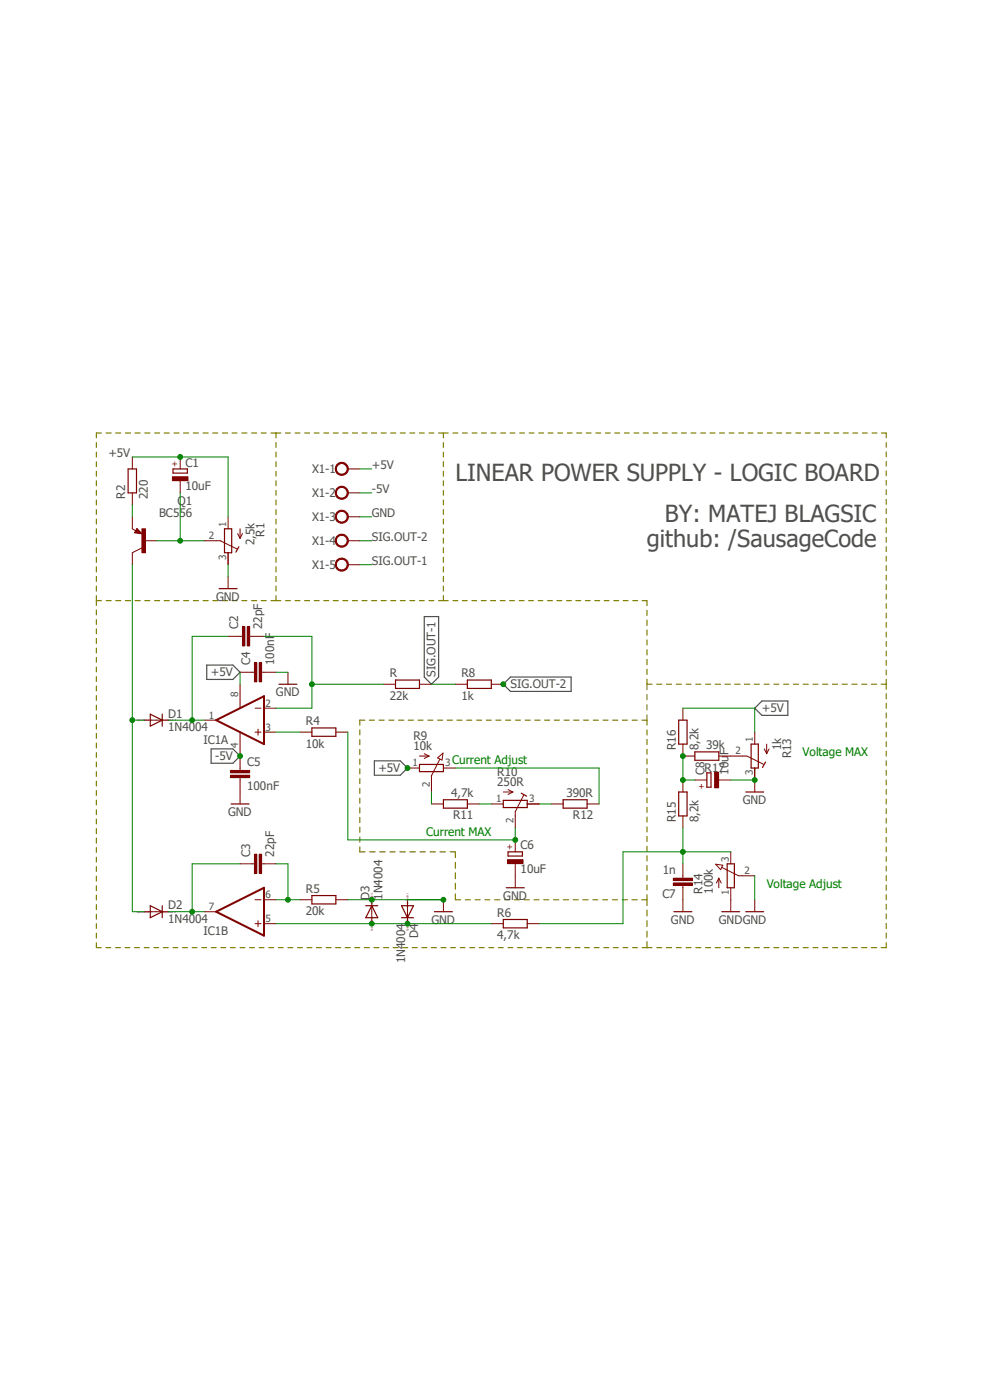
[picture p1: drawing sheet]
<svg xmlns="http://www.w3.org/2000/svg" width="210mm" height="297mm" viewBox="0 0 210 297" stroke-linecap="round" stroke-linejoin="round" font-family="sans-serif">
<defs><g id="words">
<g font-size="5" fill="#505050">
<text x="96.6" y="102">LINEAR POWER SUPPLY - LOGIC BOARD</text>
<text x="141.1" y="110.7">BY: MATEJ BLAGSIC</text>
<text x="137.2" y="116">github: /SausageCode</text>
</g>
<g font-size="2.5" fill="#505050">
<text x="23" y="96.9">+5V</text>
<text x="39.4" y="99">C1</text>
<text x="66.2" y="100.4">X1-1</text>
<text x="78.9" y="99.5">+5V</text>
<text x="26.6" y="105.8" transform="rotate(-90 26.6 105.8)">R2</text>
<text x="31.4" y="105.8" transform="rotate(-90 31.4 105.8)">220</text>
<text x="37.6" y="107.1">Q1</text>
<text x="39.4" y="104.1">10uF</text>
<text x="66.2" y="105.5">X1-2</text>
<text x="78.9" y="104.6">-5V</text>
<text x="33.7" y="109.6">BC556</text>
<text x="56.1" y="113.8" transform="rotate(-90 56.1 113.8)">R1</text>
<text x="66.2" y="110.5">X1-3</text>
<text x="78.9" y="109.6">GND</text>
<text x="54" y="115.6" transform="rotate(-90 54 115.6)">2,5k</text>
<text x="66.2" y="115.6">X1-4</text>
<text x="78.9" y="119.8">SIG.OUT-1</text>
<text x="78.9" y="114.7">SIG.OUT-2</text>
<text x="66.2" y="120.7">X1-5</text>
<text x="45.8" y="127.4">GND</text>
<text x="50.5" y="133.5" transform="rotate(-90 50.5 133.5)">C2</text>
<text x="55.6" y="133.5" transform="rotate(-90 55.6 133.5)">22pF</text>
<text x="44.7" y="143.5">+5V</text>
<text x="53.1" y="141.1" transform="rotate(-90 53.1 141.1)">C4</text>
<text x="58.2" y="141.1" transform="rotate(-90 58.2 141.1)">100nF</text>
<text x="82.7" y="143.7">R</text>
<text x="92.4" y="143.6" transform="rotate(-90 92.4 143.6)">SIG.OUT-1</text>
<text x="97.9" y="143.7">R8</text>
<text x="58.5" y="147.7">GND</text>
<text x="82.7" y="148.5">22k</text>
<text x="97.9" y="148.5">1k</text>
<text x="108.3" y="146.1">SIG.OUT-2</text>
<text x="35.7" y="155.1">1N4004</text>
<text x="35.7" y="152.3">D1</text>
<text x="64.9" y="153.8">R4</text>
<text x="161.6" y="151.1">+5V</text>
<text x="43.1" y="157.7">IC1A</text>
<text x="45.7" y="161.3">-5V</text>
<text x="64.9" y="158.6">10k</text>
<text x="87.7" y="159.1">10k</text>
<text x="87.7" y="157">R9</text>
<text x="143.4" y="159.1" transform="rotate(-90 143.4 159.1)">R16</text>
<text x="148.2" y="159.1" transform="rotate(-90 148.2 159.1)">8,2k</text>
<text x="149.8" y="158.9">39k</text>
<text x="165.7" y="159.2" transform="rotate(-90 165.7 159.2)">1k</text>
<text x="167.9" y="160.9" transform="rotate(-90 167.9 160.9)">R13</text>
<text x="52.5" y="167.6">100nF</text>
<text x="52.5" y="162.6">C5</text>
<text x="80.3" y="163.8">+5V</text>
<text x="105.5" y="166.8">250R</text>
<text x="105.5" y="164.6">R10</text>
<text x="149.4" y="164.3" transform="rotate(-90 149.4 164.3)">C8</text>
<text x="149.5" y="163.7">R17</text>
<text x="154.5" y="164.3" transform="rotate(-90 154.5 164.3)">10uF</text>
<text x="48.4" y="173.1">GND</text>
<text x="95.7" y="169">4,7k</text>
<text x="96.1" y="173.8">R11</text>
<text x="120.2" y="169">390R</text>
<text x="121.5" y="173.8">R12</text>
<text x="157.6" y="170.6">GND</text>
<text x="143.4" y="174.4" transform="rotate(-90 143.4 174.4)">R15</text>
<text x="148.2" y="174.4" transform="rotate(-90 148.2 174.4)">8,2k</text>
<text x="53.1" y="181.7" transform="rotate(-90 53.1 181.7)">C3</text>
<text x="58.2" y="181.7" transform="rotate(-90 58.2 181.7)">22pF</text>
<text x="110.4" y="185.3">10uF</text>
<text x="110.4" y="180.2">C6</text>
<text x="140.6" y="185.4">1n</text>
<text x="64.9" y="189.4">R5</text>
<text x="78.4" y="190.9" transform="rotate(-90 78.4 190.9)">D3</text>
<text x="81.2" y="190.9" transform="rotate(-90 81.2 190.9)">1N4004</text>
<text x="106.8" y="190.9">GND</text>
<text x="140.5" y="190.5">C7</text>
<text x="149.1" y="189.6" transform="rotate(-90 149.1 189.6)">R14</text>
<text x="151.2" y="189.6" transform="rotate(-90 151.2 189.6)">100k</text>
<text x="35.7" y="195.7">1N4004</text>
<text x="35.7" y="192.9">D2</text>
<text x="64.9" y="194.2">20k</text>
<text x="91.5" y="196">GND</text>
<text x="105.5" y="194.4">R6</text>
<text x="142.3" y="196">GND</text>
<text x="152.5" y="196">GNDGND</text>
<text x="43.1" y="198.4">IC1B</text>
<text x="88.7" y="199" transform="rotate(-90 88.7 199)">D4</text>
<text x="105.5" y="199.3">4,7k</text>
<text x="85.9" y="204.4" transform="rotate(-90 85.9 204.4)">1N4004</text>
</g>
<g font-size="2.5" fill="#008000">
<text x="170.3" y="160.4">Voltage MAX</text>
<text x="95.9" y="162.2">Current Adjust</text>
<text x="90.4" y="177.4">Current MAX</text>
<text x="162.6" y="188.3">Voltage Adjust</text>
</g>
<g font-size="2.1" fill="#505050">
<text x="48" y="111.8" transform="rotate(-90 48 111.8)">1</text>
<text x="44.3" y="114.3">2</text>
<text x="48" y="118.7" transform="rotate(-90 48 118.7)">3</text>
<text x="50.5" y="147.9" transform="rotate(-90 50.5 147.9)">8</text>
<text x="56.3" y="149.9">2</text>
<text x="44.3" y="152.4">1</text>
<text x="56.3" y="155">3</text>
<text x="50.5" y="158.8" transform="rotate(-90 50.5 158.8)">4</text>
<text x="156" y="160.1">2</text>
<text x="159.7" y="157.5" transform="rotate(-90 159.7 157.5)">1</text>
<text x="87.5" y="162.6">1</text>
<text x="91.2" y="167" transform="rotate(-90 91.2 167)">2</text>
<text x="94.4" y="162.6">3</text>
<text x="159.7" y="164.4" transform="rotate(-90 159.7 164.4)">3</text>
<text x="105.3" y="170.2">1</text>
<text x="112.2" y="170.2">3</text>
<text x="109" y="174.6" transform="rotate(-90 109 174.6)">2</text>
<text x="154.6" y="182.9" transform="rotate(-90 154.6 182.9)">3</text>
<text x="157.9" y="185.4">2</text>
<text x="56.3" y="190.5">6</text>
<text x="154.6" y="189.8" transform="rotate(-90 154.6 189.8)">1</text>
<text x="44.3" y="193">7</text>
<text x="56.3" y="195.6">5</text>
</g>
<g font-size="1.8" fill="#800000">
<text x="37.6" y="99.1" transform="rotate(-90 37.6 99.1)">+</text>
<text x="148.2" y="167.3">+</text>
<text x="108.7" y="180.3" transform="rotate(-90 108.7 180.3)">+</text>
</g>
<g font-size=".6" fill="#800080">
<text x="29" y="153">SpiceOrder 1</text>
<text x="34.1" y="153">SpiceOrder 2</text>
<text x="29" y="193.6">SpiceOrder 1</text>
<text x="34.1" y="193.6">SpiceOrder 2</text>
<text x="79.1" y="197.5" transform="rotate(-90 79.1 197.5)">SpiceOrder 1</text>
<text x="79.1" y="192.5" transform="rotate(-90 79.1 192.5)">SpiceOrder 2</text>
<text x="86.7" y="197.6" transform="rotate(-90 86.7 197.6)">SpiceOrder 2</text>
<text x="86.7" y="192.5" transform="rotate(-90 86.7 192.5)">SpiceOrder 1</text>
</g>
</g></defs>
<path d="M20.3 91.7l169.2 113.6M189.5 91.7l-169.2 113.6" fill="none" stroke="#fff" stroke-width=".21"/>
<g fill="none" stroke="#808000" stroke-width=".25">
<path d="M20.4 93.9v1M20.4 95.9v1M20.4 98v1M20.4 100v1M21.5 91.9h-1.1v1M22.5 91.9h1.1M24.6 91.9h1M26.6 91.9h1.1M28.7 91.9h1M30.7 91.9h1.1M32.8 91.9h1.1M34.8 91.9h1.1"/>
<path d="M36.9 91.9h1.1M38.9 91.9h1.1M41 91.9h1.1M43.1 91.9h1.1M45.1 91.9h1.1M47.2 91.9h1.1M49.2 91.9h1.1M51.3 91.9h1.1M53.4 91.9h1M55.4 91.9h1.1M57.5 91.9h2.1M58.5 91.9v1"/>
<path d="M58.5 93.9v1M58.5 95.9v1M58.5 98v1M58.5 100v1M60.6 91.9h1M62.6 91.9h1M64.6 91.9h1.1M66.7 91.9h1M68.7 91.9h1M70.7 91.9h1.1M72.7 91.9h1.1M74.8 91.9h1"/>
<path d="M76.8 91.9h1.1M78.8 91.9h1.1M80.9 91.9h1M82.9 91.9h1M84.9 91.9h1.1M87 91.9h1M89 91.9h1M91 91.9h1M93 91.9h2.1M94.1 91.9v1M94.1 93.9v1M94.1 95.9v1"/>
<path d="M94.1 98v1M94.1 100v1M96.1 91.9h1M98.1 91.9h1M100.2 91.9h1M102.2 91.9h1M104.2 91.9h1M106.2 91.9h1M108.2 91.9h1M110.2 91.9h1.1M112.3 91.9h1M114.3 91.9h1"/>
<path d="M116.3 91.9h1M118.3 91.9h1M120.4 91.9h1M122.3 91.9h1.1M124.4 91.9h1M126.4 91.9h1M128.4 91.9h1.1M130.4 91.9h1M132.5 91.9h1M134.5 91.9h1M136.5 91.9h1M138.5 91.9h1"/>
<path d="M140.5 91.9h1.1M142.6 91.9h1M144.6 91.9h1M146.6 91.9h1M148.6 91.9h1M150.6 91.9h1.1M152.7 91.9h1M154.7 91.9h1M156.7 91.9h1M158.7 91.9h1M160.7 91.9h1.1M162.8 91.9h1"/>
<path d="M164.8 91.9h1M166.8 91.9h1M168.8 91.9h1M170.9 91.9h1M172.8 91.9h1.1M174.9 91.9h1M176.9 91.9h1M178.9 91.9h1.1M180.9 91.9h1M183 91.9h1M185 91.9h1M187 91.9h1v1"/>
<path d="M188 93.9v1M188 95.9v1M188 97.9v1M188 99.9v1M20.4 102v1M20.4 104.1v1M20.4 106.1v1M20.4 108.1v1M20.4 110.2v1M20.4 112.2v1M20.4 114.2v1M20.4 116.2v1.1"/>
<path d="M20.4 118.2v1.1M58.5 102v1M58.5 104.1v1M58.5 106.1v1M58.5 108.1v1M58.5 110.2v1M58.5 112.2v1M58.5 114.2v1M58.5 116.2v1.1M58.5 118.2v1.1M94.1 102v1M94.1 104.1v1"/>
<path d="M94.1 106.1v1M94.1 108.1v1M94.1 110.2v1M94.1 112.2v1M94.1 114.2v1M94.1 116.2v1.1M94.1 118.2v1.1M188 101.9v1M188 103.9v1M188 106v1M188 107.9v1.1M188 110v1"/>
<path d="M188 112v1M188 114v1M188 116v1M188 118v1M20.4 120.3v1M20.4 122.3v1.1M20.4 124.3v1.1M20.4 126.4v2M20.4 129.4v1M20.4 131.4v1.1M20.4 133.4v1.1M20.4 135.5v1"/>
<path d="M20.4 137.5v1M20.4 139.5v1M20.4 127.4h1.1M22.5 127.4h1.1M24.6 127.4h1M26.6 127.4h1.1M28.7 127.4h1M30.7 127.4h1.1M32.8 127.4h1.1M34.8 127.4h1.1M36.9 127.4h1.1M38.9 127.4h1.1"/>
<path d="M41 127.4h1.1M43.1 127.4h1.1M45.1 127.4h1.1M47.2 127.4h1.1M49.2 127.4h1.1M51.3 127.4h1.1M53.4 127.4h1M55.4 127.4h1.1M57.5 127.4h2.1M58.5 120.3v1M58.5 122.3v1.1M58.5 124.3v1.1"/>
<path d="M58.5 126.4v1M60.6 127.4h1M62.6 127.4h1M64.6 127.4h1.1M66.7 127.4h1M68.7 127.4h1M70.7 127.4h1.1M72.7 127.4h1.1M74.8 127.4h1M76.8 127.4h1.1M78.8 127.4h1.1M80.9 127.4h1"/>
<path d="M82.9 127.4h1M84.9 127.4h1.1M87 127.4h1M89 127.4h1M91 127.4h1M93 127.4h2.1M94.1 120.3v1M94.1 122.3v1.1M94.1 124.3v1.1M94.1 126.4v1M96.1 127.4h1M98.1 127.4h1"/>
<path d="M100.1 127.4h1M102.1 127.4h1M104.1 127.4h1M106.1 127.4h1M108.1 127.4h1M110.2 127.4h1M112.1 127.4h1.1M114.2 127.4h.9M116.2 127.4h1M118.2 127.4h1M120.2 127.4h1M122.2 127.4h1"/>
<path d="M124.2 127.4h1M126.2 127.4h1M128.2 127.4h1M130.2 127.4h1M132.2 127.4h1M134.2 127.4h1.1M136.2 127.4h1v1.1M137.2 129.5v1.1M137.2 131.6v1.1M137.2 133.6v1.1M137.2 135.8v1M137.2 137.8v1.1"/>
<path d="M137.2 139.9v1.1M188 120v1M188 122v1.1M188 124v1.1M188 126.1v1M188 128.1v1M188 130.1v1M188 132.1v1M188 134.1v1M188 136.1v1M188 138.1v1M20.4 141.5v1"/>
<path d="M20.4 143.6v1M20.4 145.5v1.1M20.4 147.6v1M20.4 149.6v1M20.4 151.6v1M20.4 153.6v1M20.4 155.6v1M20.4 157.6v1.1M20.4 159.7v1M76.3 154.9v1M76.3 156.9v1.1M76.3 159v1.1"/>
<path d="M77.4 152.8h-1.1v1M78.4 152.8h1M80.4 152.8h1.1M82.5 152.8h1.1M84.6 152.8h1M86.6 152.8h1.1M88.7 152.8h1M90.8 152.8h1M92.8 152.8h1.1M94.9 152.8h1.1M96.9 152.8h1.1M99 152.8h1.1"/>
<path d="M101.1 152.8h1.1M103.2 152.8h1M105.2 152.8h1.1M107.3 152.8h1M109.3 152.8h1.1M111.4 152.8h1.1M113.5 152.8h1.1M115.5 152.8h1.1M117.6 152.8h1.1M119.7 152.8h1M121.7 152.8h1.1M123.8 152.8h1"/>
<path d="M125.9 152.8h1M127.9 152.8h1.1M130 152.8h1.1M132 152.8h1.1M134.1 152.8h1.1M136.2 152.8h1v1M137.2 144.1v1.1h1.1M137.2 142v1.1M137.2 154.9v1M137.2 156.9v1M137.2 159v1M139.3 145.2h1.1"/>
<path d="M141.4 145.2h1.1M143.5 145.2h1M145.5 145.2h1.1M147.6 145.2h1.1M149.7 145.2h1M151.7 145.2h1.1M153.8 145.2h1.1M155.9 145.2h1.1M157.9 145.2h1.1M160 145.2h1.1M162.1 145.2h1.1M164.2 145.2h1"/>
<path d="M166.2 145.2h1.1M168.3 145.2h1.1M170.4 145.2h1M172.5 145.2h1M174.5 145.2h1.1M176.6 145.2h1.1M178.6 145.2h1.1M180.7 145.2h1.1M182.8 145.2h1.1M184.9 145.2h1.1M186.9 145.2h1.1M188 140.1v1"/>
<path d="M188 142.2v1M188 144.1v2.1M188 147.2v1.1M188 149.2v1.1M188 151.3v1M188 153.3v1M188 155.3v1M188 157.4v1M188 159.4v1M20.4 161.7v1M20.4 163.7v1M20.4 165.7v1.1"/>
<path d="M20.4 167.7v1M20.4 169.8v1M20.4 171.8v1M20.4 173.8v1M20.4 175.8v1M20.4 177.8v1.1M20.4 179.8v1M76.3 179.7v1h1.1M76.3 161v1.1M76.3 163.1v1.1M76.3 165.2v1M76.3 167.3v1"/>
<path d="M76.3 169.3v1.1M76.3 171.4v1.1M76.3 173.4v1.1M76.3 175.5v1.1M76.3 177.6v1M137.2 161v1.1M137.2 163.1v1M137.2 165.1v1.1M137.2 167.2v1M137.2 169.2v1.1M137.2 171.3v1M137.2 173.4v1"/>
<path d="M137.2 175.4v1.1M137.2 177.5v1M137.2 179.5v1.1M188 161.4v1M188 163.4v1.1M188 165.5v1M188 167.5v1M188 169.5v1.1M188 171.6v1M188 173.6v1M188 175.6v1.1M188 177.7v1"/>
<path d="M188 179.7v1M20.4 181.9v1M20.4 183.9v1M20.4 185.9v1M20.4 187.9v1M20.4 189.9v1M20.4 191.9v1.1M20.4 194v1M20.4 196v1M20.4 198v1M78.4 180.7h1.2M80.6 180.7h1.1"/>
<path d="M82.7 180.7h1.1M84.8 180.7h1.2M87 180.7h1.1M89.1 180.7h1.1M91.2 180.7h1.2M93.3 180.7h1.2M95.5 180.7h1.1v1.2M96.6 189.7v1.2h1.1M96.6 183v1.2M96.6 185.2v1.2M96.6 187.4v1.2M98.7 190.9h1.1"/>
<path d="M100.8 190.9h1.1M102.9 190.9h1M104.9 190.9h1.1M107 190.9h1.1M109.1 190.9h1.1M111.2 190.9h1.1M113.3 190.9h1M115.4 190.9h1M117.4 190.9h1.1M119.5 190.9h1.1M121.6 190.9h1.1M123.7 190.9h1.1"/>
<path d="M125.8 190.9h1M127.8 190.9h1.1M129.9 190.9h1.1M132 190.9h1.1M134.1 190.9h1.1M136.1 190.9h1.1M137.2 181.6v1M137.2 183.6v1.1M137.2 185.7v1.1M137.2 187.7v1.1M137.2 189.8v2.3M137.2 193.1v1.2"/>
<path d="M137.2 195.3v1.3M137.2 197.6v1.2M137.2 199.8v1.2M188 181.7v1.1M188 183.8v1M188 185.8v1M188 187.8v1M188 189.8v1.1M188 191.9v1M188 193.9v1M188 195.9v1.1M188 198v1"/>
<path d="M188 200v1h-1.1M20.4 200v1h1.1M22.5 201h1M24.5 201h1M26.5 201h1.1M28.6 201h1M30.6 201h1M32.6 201h1.1M34.7 201h1M36.7 201h1M38.7 201h1.1M40.8 201h1"/>
<path d="M42.8 201h1M44.8 201h1M46.9 201h1M48.9 201h1M50.9 201h1M53 201h1M55 201h1M57 201h1M59.1 201h1M61.1 201h1M63.1 201h1M65.2 201h1"/>
<path d="M67.1 201h1.1M69.2 201h1M71.2 201h1.1M73.2 201h1.1M75.3 201h1M77.3 201h1.1M79.3 201h1.1M81.4 201h1M83.4 201h1.1M85.4 201h1.1M87.5 201h1M89.5 201h1.1"/>
<path d="M91.5 201h1.1M93.6 201h1M95.6 201h1M97.6 201h1M99.7 201h1M101.7 201h1M103.7 201h1M105.7 201h1.1M107.8 201h1M109.8 201h1M111.8 201h1.1M113.9 201h1"/>
<path d="M115.9 201h1M117.9 201h1.1M120 201h1M122 201h1M124 201h1.1M126.1 201h1M128.1 201h1M130.1 201h1M132.2 201h1M134.2 201h1M136.2 201h2.1M139.3 201h1.1"/>
<path d="M141.4 201h1.1M143.5 201h1M145.5 201h1.1M147.6 201h1.1M149.7 201h1M151.7 201h1.1M153.8 201h1.1M155.9 201h1.1M157.9 201h1.1M160 201h1.1M162.1 201h1.1M164.2 201h1"/>
<path d="M166.2 201h1.1M168.3 201h1.1M170.4 201h1M172.5 201h1M174.5 201h1.1M176.6 201h1.1M178.6 201h1.1M180.7 201h1.1M182.8 201h1.1M184.9 201h1.1"/>
</g>
<path d="M137.2 145.2v1.1M137.2 147.3v1.2M137.2 149.5v1.1M137.2 151.6v1.2" fill="none" stroke="#808000" stroke-width=".21"/>
<path d="M90 130.8h3v12.8l-1.5 1.6-1.5-1.6zM43.9 141.1h5.5l1.5 1.5-1.5 1.5h-5.5zM44.8 158.9h4.6l1.5 1.5-1.5 1.5h-4.6zM106.8 145.2l1.5-1.6h12.9v3.1h-12.9zM160.1 150.2l1.5-1.5h5.5v3.1h-5.5zM79.4 161.4h5.5l1.5 1.5-1.5 1.6h-5.5z" fill="none" stroke="#505050" stroke-width=".25"/>
<path d="M36.7 99.5h3.1v.9h-3.1zM47.6 112.2h1.5v5.1h-1.5zM50.7 116l-.7 1.1" fill="none" stroke="#800000" stroke-width=".25"/>
<path d="M43.3 114.7h3.4l3.5 1.8M48.4 109.6v2.6M48.4 117.3v2.5M50.4 113.2l.5 1M50.9 112.2v2M51.4 113.2l-.5 1" fill="none" stroke="#800000" stroke-width=".21"/>
<path d="M36.6 101.1h3.3v.9h-3.3z" fill-rule="evenodd" fill="#800000"/>
<path d="M38.2 96.9v2.6M28.1 112.2l.7 .4M29 112.1l1.1 1.1-1.6-.2zM30.1 116.2l-2 1.1M36.6 101.1h3.3v.9h-3.3zM38.2 102v2.6" fill="none" stroke="#800000" stroke-width=".21"/>
<path d="M29.1 112.8h.4l-.4-.2-.3 .3 1 .2-.7-.8-.4 .6" fill="none" stroke="#800000" stroke-width=".25"/>
<path d="M30.1 112.2h.8v5.1h-.8z" fill-rule="evenodd" fill="#800000"/>
<g fill="none" stroke="#800000" stroke-width=".21">
<path d="M28.1 96.9v2.6M28.1 104.6v2.5M28.1 109.6v2.6M28.1 117.3v2.5M30.1 112.2h.8v5.1h-.8zM30.6 114.7h2.5M50.9 135h.5M53 135h.5M30.6 152.8h5.1M43.3 152.8h2.5M54.1 155.3h1.3M54.1 150.2h1.3"/>
<path d="M54.7 154.7v1.3M56 155.3h2.5M56 150.2h2.5M30.6 193.4h5.1M43.3 193.4h2.5M54.1 196h1.3M54.1 190.9h1.3M54.7 195.3v1.3M56 196h2.5M56 190.9h2.5M78.9 190.9v5.1M86.4 190.9v5.1"/>
</g>
<path d="M27.2 99.5h1.8v5.1h-1.8zM31.9 151.5l2.5 1.3-2.5 1.3zM34.4 151.5v2.6M31.9 192.2l2.5 1.2-2.5 1.3zM34.4 192.2v2.5M77.6 192.2h2.5M78.9 192.2l1.2 2.5h-2.5zM85.2 192.2h2.5l-1.3 2.5zM85.2 194.7h2.5" fill="none" stroke="#800000" stroke-width=".25"/>
<path d="M45.8 152.8l10.2-5.1v10.2zM45.8 193.4l10.2-5.1v10.2z" fill="none" stroke="#800000" stroke-width=".42"/>
<path d="M52.5 133h.5v4h-.5z" fill-rule="evenodd" fill="#800000"/>
<path d="M52.5 133h.5v4h-.5z" fill="none" stroke="#800000" stroke-width=".21"/>
<path d="M51.4 133h.5v4h-.5z" fill-rule="evenodd" fill="#800000"/>
<path d="M48.4 135h2.5M51.4 133h.5v4h-.5zM53.5 135h2.5M53.5 183.3h.5M55.5 183.3h.5" fill="none" stroke="#800000" stroke-width=".21"/>
<path d="M55 181.2h.5v4.1h-.5z" fill-rule="evenodd" fill="#800000"/>
<path d="M55 181.2h.5v4.1h-.5z" fill="none" stroke="#800000" stroke-width=".21"/>
<path d="M54 181.2h.5v4.1h-.5z" fill-rule="evenodd" fill="#800000"/>
<g fill="none" stroke="#800000" stroke-width=".21">
<path d="M63.6 155.3h2.6M71.2 155.3h2.6M81.4 145.2h2.5M89 145.2h2.5M90 159.9l1 .5M96.6 145.2h2.5M104.2 145.2h2.6M86.4 162.9h2.6M89 160.4h2M91 160.4l-1 .5M92.8 160.8l1.2-1-.2 1.4zM93.3 161.1l-1.8 3.5v3.4"/>
<path d="M94.1 162.9h2.5M50.9 183.3h2.6M54 181.2h.5v4.1h-.5zM56 183.3h2.5M63.6 190.9h2.6M71.2 190.9h2.6M104.2 196h2.6M111.8 196h2.6"/>
</g>
<path d="M66.2 154.4h5v1.8h-5zM83.9 144.3h5.1v1.7h-5.1zM99.1 144.3h5.1v1.7h-5.1zM89 162.2h5.1v1.5h-5.1zM66.2 190h5v1.8h-5zM106.8 195.1h5v1.7h-5zM107.8 180.7h3v.9h-3z" fill="none" stroke="#800000" stroke-width=".25"/>
<path d="M107.7 182.4h3.3v.8h-3.3z" fill-rule="evenodd" fill="#800000"/>
<g fill="none" stroke="#800000" stroke-width=".21">
<path d="M160.1 155.3v2.6M162.1 158.9l.5 1M162.6 157.9v2M163.2 158.9l-.6 1M91.5 170.6h2.6M99.1 170.6h2.6M104.2 170.6h2.6M106.8 168h2M107.8 167.5l1 .5M108.8 168l-1 .5M109.3 178.2v2.5M111.1 168.7l-1.8 3.5v3.4"/>
<path d="M111.8 170.6h2.6M116.9 170.6h2.6M124.5 170.6h2.6M155 160.4h3.5l3.5 1.7M160.1 162.9v2.6M107.7 182.4h3.3v.8h-3.3zM109.3 183.3v2.5M144.9 185.8v.5M144.9 187.8v.5M151.8 183.3l1.5 .3-.4 .9zM152.5 186.3v2M152.5 186.3l-.5 1"/>
<path d="M152.5 186.3l.5 1M153.1 184l3.6 1.8h3.4M155 180.7v2.6M155 188.3v5.1"/>
</g>
<path d="M159.3 157.9h1.6v5h-1.6zM94.1 169.7h5v1.7h-5zM106.8 169.8h5v1.5h-5zM110.6 168.3l1.1 .6M119.5 169.7h5v1.7h-5zM162.4 161.7l-.6 1.1M153.1 193.4h3.8M154.3 183.3h1.5v5h-1.5z" fill="none" stroke="#800000" stroke-width=".25"/>
<path d="M142.8 186.3h4.1v.5h-4.1z" fill-rule="evenodd" fill="#800000"/>
<path d="M142.8 186.3h4.1v.5h-4.1z" fill="none" stroke="#800000" stroke-width=".21"/>
<path d="M142.8 187.3h4.1v.5h-4.1z" fill-rule="evenodd" fill="#800000"/>
<path d="M144.9 150.2v2.6M144.9 157.9v2.5h2.5M144.9 165.5v2.5M144.9 173.1v2.5M152.5 160.4h2.5M142.8 187.3h4.1v.5h-4.1zM144.9 183.3v2.5M144.9 188.3v5.1M160.1 190.9v2.5" fill="none" stroke="#800000" stroke-width=".21"/>
<path d="M144 152.8h1.8v5.1h-1.8zM147.4 159.5h5.1v1.8h-5.1zM144 168h1.8v5.1h-1.8zM149.9 164h.9v3h-.9zM143 193.4h3.8M158.2 193.4h3.8" fill="none" stroke="#800000" stroke-width=".25"/>
<path d="M151.6 163.8h.8v3.3h-.8z" fill-rule="evenodd" fill="#800000"/>
<path d="M48.4 122.3v2.6M50.9 145.2v5M50.9 155.3v5.1M147.4 165.5h2.5M151.6 163.8h.8v3.3h-.8zM152.5 165.5h2.5M160.1 165.5v2.5M94.1 190.9v2.5M109.3 185.8v2.5" fill="none" stroke="#800000" stroke-width=".21"/>
<path d="M46.5 124.9h3.8M158.2 168h3.8M92.2 193.4h3.8M107.4 188.3h3.8" fill="none" stroke="#800000" stroke-width=".25"/>
<path d="M71.4 98.6a1.4 1.4 0 0 1 2.3 .1 1.4 1.4 0 0 1-.7 2.1 1.4 1.4 0 0 1-1.9-1.3h.3a1.15 1.15 0 0 1 1.6-1 1.15 1.15 0 0 1 .2 1.9 1.15 1.15 0 0 1-1.8-.5v-.4h-.3z" fill-rule="evenodd" fill="#800000"/>
<path d="M71.4 98.6a1.4 1.4 0 0 1 2.3 .1 1.4 1.4 0 0 1-.7 2.1 1.4 1.4 0 0 1-1.9-1.3h.3a1.15 1.15 0 0 1 1.6-1 1.15 1.15 0 0 1 .2 1.9 1.15 1.15 0 0 1-1.8-.5v-.4h-.3zM73.8 99.5h2.5" fill="none" stroke="#800000" stroke-width=".21"/>
<path d="M71.4 103.7a1.4 1.4 0 0 1 2.3 0 1.4 1.4 0 0 1-.7 2.2 1.4 1.4 0 0 1-1.9-1.3h.3a1.15 1.15 0 0 1 1.6-1 1.15 1.15 0 0 1 .2 1.9 1.15 1.15 0 0 1-1.8-.6v-.3h-.3z" fill-rule="evenodd" fill="#800000"/>
<path d="M71.4 103.7a1.4 1.4 0 0 1 2.3 0 1.4 1.4 0 0 1-.7 2.2 1.4 1.4 0 0 1-1.9-1.3h.3a1.15 1.15 0 0 1 1.6-1 1.15 1.15 0 0 1 .2 1.9 1.15 1.15 0 0 1-1.8-.6v-.3h-.3zM73.8 104.6h2.5" fill="none" stroke="#800000" stroke-width=".21"/>
<path d="M71.4 108.8a1.4 1.4 0 0 1 2.3 0 1.4 1.4 0 0 1-.7 2.1 1.4 1.4 0 0 1-1.9-1.3h.3a1.15 1.15 0 0 1 1.6-.9 1.15 1.15 0 0 1 .2 1.9 1.15 1.15 0 0 1-1.8-.6v-.4h-.3z" fill-rule="evenodd" fill="#800000"/>
<path d="M71.4 108.8a1.4 1.4 0 0 1 2.3 0 1.4 1.4 0 0 1-.7 2.1 1.4 1.4 0 0 1-1.9-1.3h.3a1.15 1.15 0 0 1 1.6-.9 1.15 1.15 0 0 1 .2 1.9 1.15 1.15 0 0 1-1.8-.6v-.4h-.3zM73.8 109.6h2.5" fill="none" stroke="#800000" stroke-width=".21"/>
<path d="M71.4 113.8a1.4 1.4 0 0 1 2.3 .1 1.4 1.4 0 0 1-.7 2.1 1.4 1.4 0 0 1-1.9-1.3h.3a1.14 1.14 0 0 1 1.5-1.1 1.14 1.14 0 0 1 .6 1.8 1.14 1.14 0 0 1-1.9 0l-.2-.7h-.3z" fill-rule="evenodd" fill="#800000"/>
<path d="M71.4 113.8a1.4 1.4 0 0 1 2.3 .1 1.4 1.4 0 0 1-.7 2.1 1.4 1.4 0 0 1-1.9-1.3h.3a1.14 1.14 0 0 1 1.5-1.1 1.14 1.14 0 0 1 .6 1.8 1.14 1.14 0 0 1-1.9 0l-.2-.7h-.3zM73.8 114.7h2.5" fill="none" stroke="#800000" stroke-width=".21"/>
<path d="M71.4 118.9a1.41 1.41 0 0 1 2.3 0 1.41 1.41 0 0 1-.7 2.2 1.41 1.41 0 0 1-1.9-1.3h.3a1.14 1.14 0 0 1 1.5-1.1 1.14 1.14 0 0 1 .6 1.7 1.14 1.14 0 0 1-1.9 .1l-.2-.7h-.3z" fill-rule="evenodd" fill="#800000"/>
<path d="M71.4 118.9a1.41 1.41 0 0 1 2.3 0 1.41 1.41 0 0 1-.7 2.2 1.41 1.41 0 0 1-1.9-1.3h.3a1.14 1.14 0 0 1 1.5-1.1 1.14 1.14 0 0 1 .6 1.7 1.14 1.14 0 0 1-1.9 .1l-.2-.7h-.3zM73.8 119.8h2.5M53.5 142.6h.5M55.5 142.6h.5" fill="none" stroke="#800000" stroke-width=".21"/>
<path d="M55 140.6h.5v4.1h-.5z" fill-rule="evenodd" fill="#800000"/>
<path d="M55 140.6h.5v4.1h-.5z" fill="none" stroke="#800000" stroke-width=".21"/>
<path d="M54 140.6h.5v4.1h-.5z" fill-rule="evenodd" fill="#800000"/>
<path d="M50.9 142.6h2.6M54 140.6h.5v4.1h-.5zM56 142.6h2.5M50.9 162.9v.5M50.9 165v.5" fill="none" stroke="#800000" stroke-width=".21"/>
<path d="M48.9 164.5h4.1v.5h-4.1z" fill-rule="evenodd" fill="#800000"/>
<path d="M48.9 164.5h4.1v.5h-4.1z" fill="none" stroke="#800000" stroke-width=".21"/>
<path d="M48.9 163.4h4.1v.6h-4.1z" fill-rule="evenodd" fill="#800000"/>
<path d="M61.1 142.6v2.6M48.9 163.4h4.1v.6h-4.1zM50.9 160.4v2.5M50.9 165.5v5.1" fill="none" stroke="#800000" stroke-width=".21"/>
<path d="M59.2 145.2h3.8M49 170.6h3.8" fill="none" stroke="#800000" stroke-width=".25"/>
<path d="M33.1 114.7h10.2M38.2 104.6v10.1" fill="none" stroke="#008000" stroke-width=".21"/>
<circle cx="38.2" cy="114.7" r=".51" fill="#008000"/>
<g fill="none" stroke="#008000" stroke-width=".21">
<path d="M28.1 107.1v2.5M73.8 190.9h20.3M160.1 185.8v5.1"/>
<circle cx="38.2" cy="114.7" r=".51"/>
</g>
<circle cx="78.9" cy="190.9" r=".51" fill="#008000"/>
<circle cx="78.9" cy="190.9" r=".51" fill="none" stroke="#008000" stroke-width=".21"/>
<circle cx="94.1" cy="190.9" r=".51" fill="#008000"/>
<g fill="none" stroke="#008000" stroke-width=".21">
<path d="M155 165.5h5.1M86.4 190.9h7.7"/>
<circle cx="94.1" cy="190.9" r=".51"/>
</g>
<circle cx="160.1" cy="165.5" r=".51" fill="#008000"/>
<g fill="none" stroke="#008000" stroke-width=".21">
<path d="M48.4 119.8v2.5M76.3 109.6h2.6M48.4 135h-7.6v17.8M35.7 152.8h7.6M58.5 142.6h2.6"/>
<circle cx="160.1" cy="165.5" r=".51"/>
</g>
<circle cx="40.8" cy="152.8" r=".51" fill="#008000"/>
<g fill="none" stroke="#008000" stroke-width=".21">
<path d="M35.7 193.4h7.6M50.9 183.3h-10.1v10.1"/>
<circle cx="40.8" cy="152.8" r=".51"/>
</g>
<circle cx="40.8" cy="193.4" r=".51" fill="#008000"/>
<g fill="none" stroke="#008000" stroke-width=".21">
<path d="M28.1 119.8v73.6h2.5M28.1 152.8h2.5"/>
<circle cx="40.8" cy="193.4" r=".51"/>
</g>
<circle cx="28.1" cy="152.8" r=".51" fill="#008000"/>
<g fill="none" stroke="#008000" stroke-width=".21">
<path d="M56 135h10.2v15.2h-7.7M66.2 145.2h15.2"/>
<circle cx="28.1" cy="152.8" r=".51"/>
</g>
<circle cx="66.2" cy="145.2" r=".51" fill="#008000"/>
<g fill="none" stroke="#008000" stroke-width=".21">
<path d="M58.5 183.3h2.6v7.6M58.5 190.9h5.1"/>
<circle cx="66.2" cy="145.2" r=".51"/>
</g>
<circle cx="61.1" cy="190.9" r=".51" fill="#008000"/>
<g fill="none" stroke="#008000" stroke-width=".21">
<path d="M58.5 155.3h5.1M58.5 196h27.9"/>
<circle cx="61.1" cy="190.9" r=".51"/>
</g>
<circle cx="78.9" cy="196" r=".51" fill="#008000"/>
<g fill="none" stroke="#008000" stroke-width=".21">
<path d="M86.4 196h17.8"/>
<circle cx="78.9" cy="196" r=".51"/>
</g>
<circle cx="86.4" cy="196" r=".51" fill="#008000"/>
<g fill="none" stroke="#008000" stroke-width=".21">
<path d="M73.8 155.3v22.9h35.5M91.5 168v2.6M96.6 162.9h30.5v7.7"/>
<circle cx="86.4" cy="196" r=".51"/>
</g>
<circle cx="109.3" cy="178.2" r=".51" fill="#008000"/>
<g fill="none" stroke="#008000" stroke-width=".21">
<path d="M109.3 175.6v2.6M155 180.7h-10.1v2.6"/>
<circle cx="109.3" cy="178.2" r=".51"/>
</g>
<circle cx="144.9" cy="180.7" r=".51" fill="#008000"/>
<g fill="none" stroke="#008000" stroke-width=".21">
<path d="M144.9 160.4v5.1h2.5M144.9 175.6v5.1h-12.7v15.3h-17.8"/>
<circle cx="144.9" cy="180.7" r=".51"/>
</g>
<circle cx="144.9" cy="165.5" r=".51" fill="#008000"/>
<circle cx="144.9" cy="165.5" r=".51" fill="none" stroke="#008000" stroke-width=".21"/>
<circle cx="144.9" cy="160.4" r=".51" fill="#008000"/>
<g fill="none" stroke="#008000" stroke-width=".21">
<path d="M28.1 96.9h20.3v12.7M50.9 142.6v2.6M144.9 150.2h15.2v5.1"/>
<circle cx="144.9" cy="160.4" r=".51"/>
</g>
<circle cx="38.2" cy="96.9" r=".51" fill="#008000"/>
<g fill="none" stroke="#008000" stroke-width=".21">
<path d="M76.3 99.5h2.6"/>
<circle cx="38.2" cy="96.9" r=".51"/>
</g>
<circle cx="86.4" cy="162.9" r=".51" fill="#008000"/>
<circle cx="86.4" cy="162.9" r=".51" fill="none" stroke="#008000" stroke-width=".21"/>
<circle cx="50.9" cy="160.4" r=".51" fill="#008000"/>
<g fill="none" stroke="#008000" stroke-width=".21">
<path d="M76.3 104.6h2.6M76.3 119.8h2.6M76.3 114.7h2.6M91.5 145.2h5.1"/>
<circle cx="50.9" cy="160.4" r=".51"/>
</g>
<circle cx="106.8" cy="145.2" r=".51" fill="#008000"/>
<g fill="none" stroke="#008000" stroke-width=".21">
<path d="M101.7 170.6h2.5M114.4 170.6h2.5"/>
<circle cx="106.8" cy="145.2" r=".51"/>
</g>
<use href="#words"/>
</svg>
